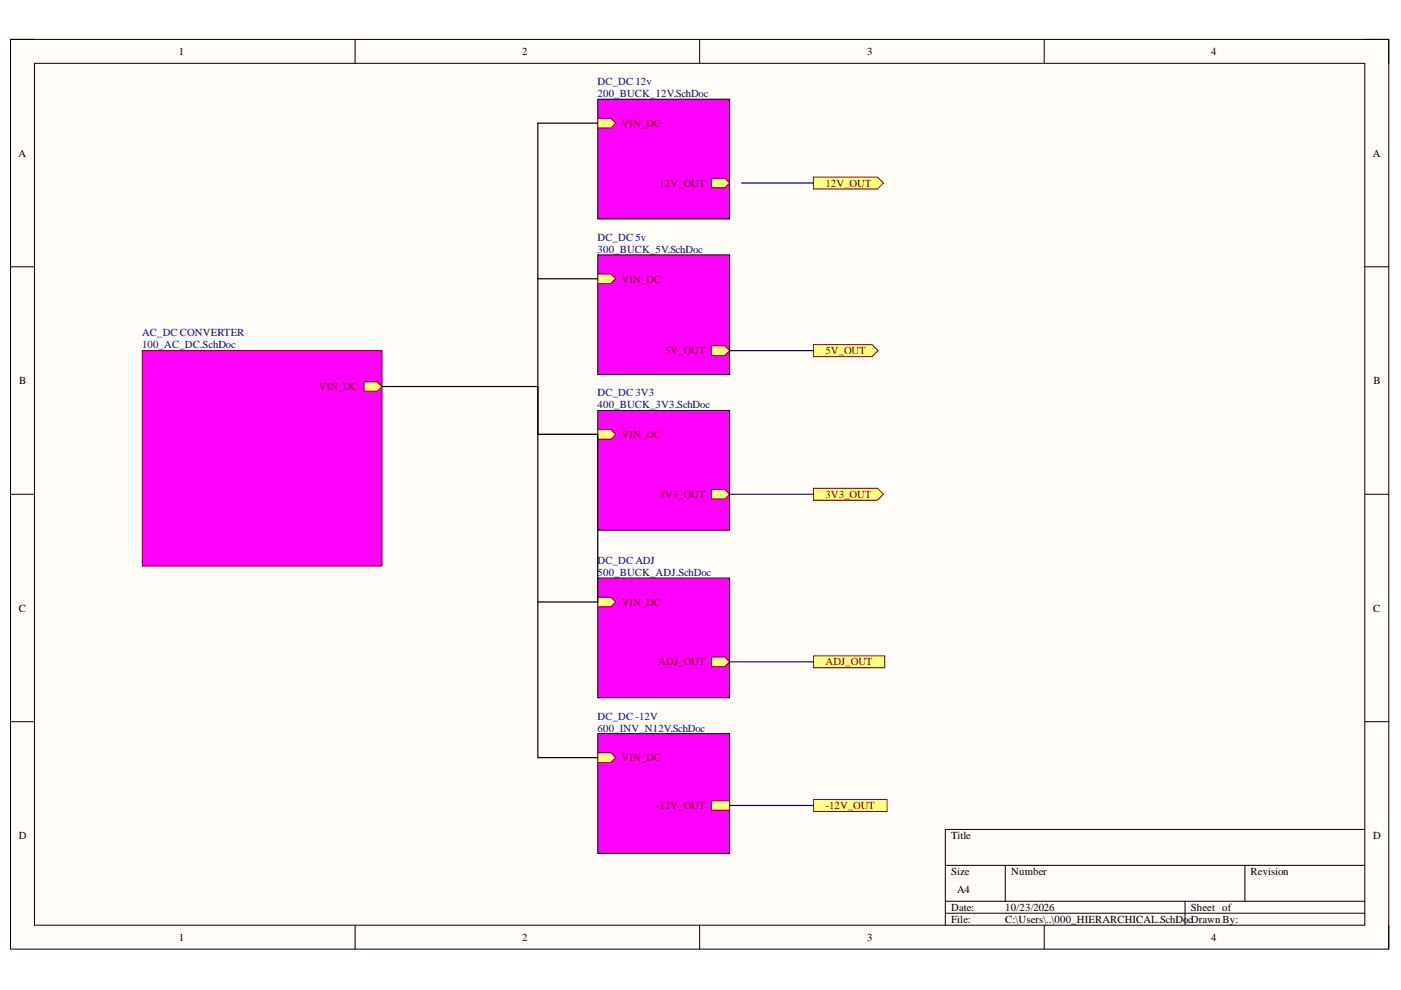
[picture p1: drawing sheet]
<svg xmlns="http://www.w3.org/2000/svg" width="297mm" height="210mm" viewBox="0 0 297 210" stroke-linecap="round" stroke-linejoin="round" font-family="sans-serif">
<defs><g id="words">
<g font-size="2.3">
<text x="37.9" y="11.7">1</text>
<text x="110.7" y="11.7">2</text>
<text x="183.9" y="11.7">3</text>
<text x="256.8" y="11.7">4</text>
<text x="3.9" y="33.3">A</text>
<text x="291" y="33.3">A</text>
<text x="4.1" y="81.4">B</text>
<text x="291.2" y="81.4">B</text>
<text x="4" y="129.7">C</text>
<text x="291.1" y="129.7">C</text>
<text x="4" y="177.9">D</text>
<text x="201.6" y="177.9">Title</text>
<text x="291.1" y="177.9">D</text>
<text x="201.6" y="185.5">Size</text>
<text x="214.4" y="185.5">Number</text>
<text x="265.2" y="185.5">Revision</text>
<text x="202.9" y="189.3">A4</text>
<text x="201.6" y="193.1">Date:</text>
<text x="201.6" y="195.7">File:</text>
<text x="213.1" y="193.1">10/23/2026</text>
<text x="213.1" y="195.7">C:\Users\..\000_HIERARCHICAL.SchDocDrawn By:</text>
<text x="252.5" y="193.1">Sheet of</text>
<text x="37.9" y="199.5">1</text>
<text x="110.7" y="199.5">2</text>
<text x="183.9" y="199.5">3</text>
<text x="256.8" y="199.5">4</text>
</g>
<g font-size="2.3" fill="#000080">
<text x="126.7" y="18">DC_DC 12v</text>
<text x="126.7" y="20.5">200_BUCK_12V.SchDoc</text>
<text x="126.7" y="51">DC_DC 5v</text>
<text x="126.7" y="53.6">300_BUCK_5V.SchDoc</text>
<text x="30.1" y="71.3">AC_DC CONVERTER</text>
<text x="30.1" y="73.8">100_AC_DC.SchDoc</text>
<text x="126.7" y="84">DC_DC 3V3</text>
<text x="126.7" y="86.5">400_BUCK_3V3.SchDoc</text>
<text x="126.7" y="119.5">DC_DC ADJ</text>
<text x="126.7" y="122.1">500_BUCK_ADJ.SchDoc</text>
<text x="126.7" y="152.6">DC_DC -12V</text>
<text x="126.7" y="155.1">600_INV_N12V.SchDoc</text>
</g>
<g font-size="2.3" fill="#800000">
<text x="131.8" y="26.9">VIN_DC</text>
<text x="139.8" y="39.6">12V_OUT</text>
<text x="175" y="39.6">12V_OUT</text>
<text x="131.8" y="59.9">VIN_DC</text>
<text x="141" y="75.1">5V_OUT</text>
<text x="175" y="75.1">5V_OUT</text>
<text x="67.6" y="82.7">VIN_DC</text>
<text x="131.8" y="92.9">VIN_DC</text>
<text x="139.8" y="105.6">3V3_OUT</text>
<text x="175" y="105.6">3V3_OUT</text>
<text x="131.8" y="128.4">VIN_DC</text>
<text x="139.6" y="141.1">ADJ_OUT</text>
<text x="175" y="141.1">ADJ_OUT</text>
<text x="131.8" y="161.4">VIN_DC</text>
<text x="139.1" y="171.6">-12V_OUT</text>
<text x="175" y="171.6">-12V_OUT</text>
</g>
</g></defs>
<path d="M2.2 8.4h292.2v192.8h-292.2z" fill-rule="evenodd" fill="#fffcf8"/>
<path d="M2.2 8.4h292.2v192.8h-292.2z" fill="none" stroke="#000" stroke-width=".21"/>
<path d="M7.3 13.4h282.1v182.8h-282.1z" fill-rule="evenodd" fill="#fffcf8"/>
<g fill="none" stroke="#000" stroke-width=".21">
<path d="M2.2 8.3h5.1M7.3 13.4h282.1v182.8h-282.1zM75.3 8.3v5.1M148.3 8.3v5.1M221.4 8.4v5M289.4 8.4h5v5M2.2 56.6h5.1M289.4 56.6h5M2.2 104.8h5.1M289.4 104.8h5M2.2 153h5.1M289.4 153h5"/>
<path d="M289.4 175.9h-89v20.3M75.3 196.2v5M148.3 196.2v5M200.4 183.5h89M200.4 191.1h89M200.4 193.6h89M213.1 183.5v7.6M221.4 196.2v5M251.2 191.1v5.1M264 183.5v7.6M294.4 196.2v5"/>
</g>
<path d="M30.2 74.3h50.8v45.7h-50.8z" fill-rule="evenodd" fill="#f0f"/>
<path d="M30.2 74.3h50.8v45.7h-50.8z" fill="none" stroke="#800000" stroke-width=".21"/>
<path d="M77.2 80.9h2.8l1 1.1-1 1h-2.8z" fill-rule="evenodd" fill="#ffff80"/>
<path d="M77.2 80.9h2.8l1 1.1-1 1h-2.8z" fill="none" stroke="#800000" stroke-width=".21"/>
<path d="M126.7 21h28v25.4h-28z" fill-rule="evenodd" fill="#f0f"/>
<path d="M126.7 21h28v25.4h-28z" fill="none" stroke="#000" stroke-width=".21"/>
<path d="M126.7 25.1h2.8l1 1-1 1h-2.8z" fill-rule="evenodd" fill="#ffff80"/>
<path d="M126.7 25.1h2.8l1 1-1 1h-2.8z" fill="none" stroke="#800000" stroke-width=".21"/>
<path d="M150.9 37.8h2.8l1 1-1 1h-2.8z" fill-rule="evenodd" fill="#ffff80"/>
<path d="M150.9 37.8h2.8l1 1-1 1h-2.8z" fill="none" stroke="#800000" stroke-width=".21"/>
<path d="M126.7 54h28v25.4h-28z" fill-rule="evenodd" fill="#f0f"/>
<path d="M126.7 54h28v25.4h-28z" fill="none" stroke="#000" stroke-width=".21"/>
<path d="M126.7 58.1h2.8l1 1-1 1h-2.8z" fill-rule="evenodd" fill="#ffff80"/>
<path d="M126.7 58.1h2.8l1 1-1 1h-2.8z" fill="none" stroke="#800000" stroke-width=".21"/>
<path d="M150.9 73.3h2.8l1 1-1 1.1h-2.8z" fill-rule="evenodd" fill="#ffff80"/>
<path d="M150.9 73.3h2.8l1 1-1 1.1h-2.8z" fill="none" stroke="#800000" stroke-width=".21"/>
<path d="M126.7 87h28v25.4h-28z" fill-rule="evenodd" fill="#f0f"/>
<path d="M126.7 87h28v25.4h-28z" fill="none" stroke="#000" stroke-width=".21"/>
<path d="M126.7 91.1h2.8l1 1-1 1h-2.8z" fill-rule="evenodd" fill="#ffff80"/>
<path d="M126.7 91.1h2.8l1 1-1 1h-2.8z" fill="none" stroke="#800000" stroke-width=".21"/>
<path d="M150.9 103.8h2.8l1 1-1 1h-2.8z" fill-rule="evenodd" fill="#ffff80"/>
<path d="M150.9 103.8h2.8l1 1-1 1h-2.8z" fill="none" stroke="#800000" stroke-width=".21"/>
<path d="M126.7 122.6h28v25.3h-28z" fill-rule="evenodd" fill="#f0f"/>
<path d="M126.7 122.6h28v25.3h-28z" fill="none" stroke="#000" stroke-width=".21"/>
<path d="M126.7 126.6h2.8l1 1-1 1.1h-2.8z" fill-rule="evenodd" fill="#ffff80"/>
<path d="M126.7 126.6h2.8l1 1-1 1.1h-2.8z" fill="none" stroke="#800000" stroke-width=".21"/>
<path d="M150.9 139.3h2.8l1 1-1 1h-2.8z" fill-rule="evenodd" fill="#ffff80"/>
<path d="M150.9 139.3h2.8l1 1-1 1h-2.8z" fill="none" stroke="#800000" stroke-width=".21"/>
<path d="M126.7 155.6h28v25.3h-28z" fill-rule="evenodd" fill="#f0f"/>
<path d="M126.7 155.6h28v25.3h-28z" fill="none" stroke="#000" stroke-width=".21"/>
<path d="M126.7 159.6h2.8l1 1-1 1h-2.8z" fill-rule="evenodd" fill="#ffff80"/>
<path d="M126.7 159.6h2.8l1 1-1 1h-2.8z" fill="none" stroke="#800000" stroke-width=".21"/>
<path d="M150.9 169.8h3.8v2h-3.8z" fill-rule="evenodd" fill="#ffff80"/>
<path d="M150.9 169.8h3.8v2h-3.8z" fill="none" stroke="#800000" stroke-width=".21"/>
<path d="M126.7 26.1h-12.7v134.5h12.7M114 59.1h12.7M81 82h33M114 92.1h12.7v35.5h-12.7" fill="none" stroke="#000" stroke-width=".25"/>
<path d="M172.5 73.1h12.4l1.3 1.2-1.3 1.3h-12.4z" fill-rule="evenodd" fill="#ffff80"/>
<path d="M172.5 73.1h12.4l1.3 1.2-1.3 1.3h-12.4z" fill="none" stroke="#800000" stroke-width=".21"/>
<path d="M172.5 37.5h13.5l1.3 1.3-1.3 1.3h-13.5z" fill-rule="evenodd" fill="#ffff80"/>
<path d="M172.5 37.5h13.5l1.3 1.3-1.3 1.3h-13.5z" fill="none" stroke="#800000" stroke-width=".21"/>
<path d="M172.5 103.5h13.5l1.3 1.3-1.3 1.3h-13.5z" fill-rule="evenodd" fill="#ffff80"/>
<path d="M172.5 103.5h13.5l1.3 1.3-1.3 1.3h-13.5z" fill="none" stroke="#800000" stroke-width=".21"/>
<path d="M172.5 139.1h15.1v2.5h-15.1z" fill-rule="evenodd" fill="#ffff80"/>
<path d="M172.5 139.1h15.1v2.5h-15.1z" fill="none" stroke="#800000" stroke-width=".21"/>
<path d="M172.5 169.5h15.6v2.6h-15.6z" fill-rule="evenodd" fill="#ffff80"/>
<path d="M172.5 169.5h15.6v2.6h-15.6z" fill="none" stroke="#800000" stroke-width=".21"/>
<path d="M157.2 38.8h15.3M154.7 74.3h17.8M154.7 104.8h17.8M154.7 140.3h17.8M154.7 170.8h17.8" fill="none" stroke="#000080" stroke-width=".25"/>
<use href="#words"/>
</svg>
